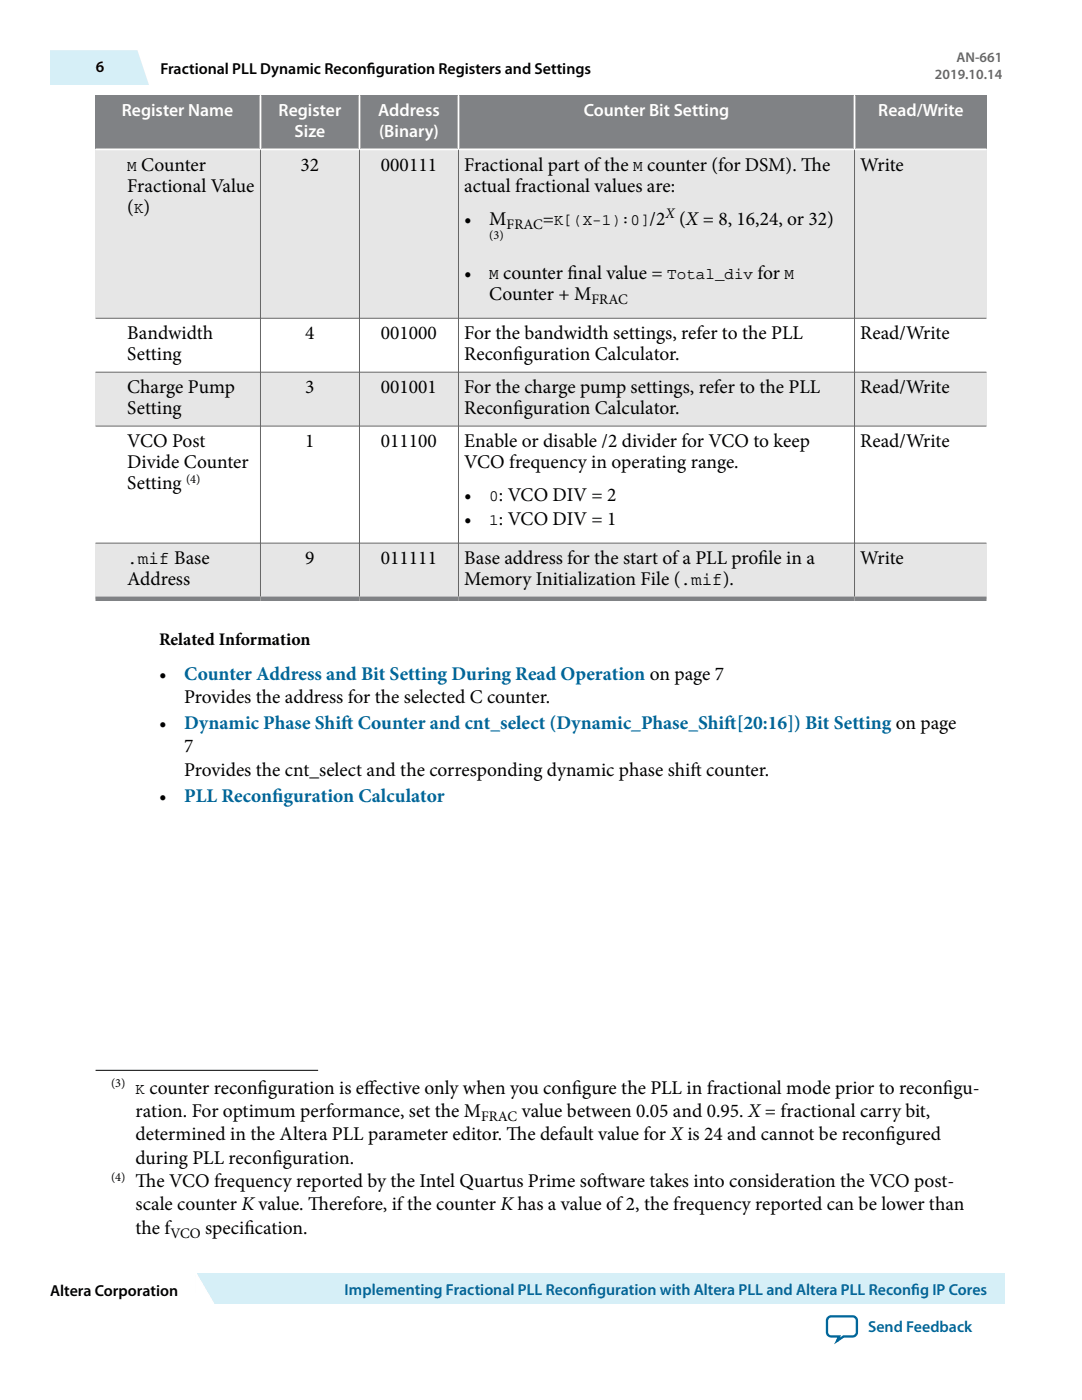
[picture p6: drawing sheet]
<svg xmlns="http://www.w3.org/2000/svg" width="216mm" height="279mm" viewBox="0 0 216 279" stroke-linecap="round" stroke-linejoin="round" font-family="sans-serif">
<defs><g id="words">
<g font-size="3.9">
<text x="28.2" y="34">Counter</text>
<text x="60" y="34">32</text>
<text x="76" y="34">000111</text>
<text x="92.6" y="34">Fractional part of the</text>
<text x="129.1" y="34">counter (for DSM). T</text>
<text x="159.9" y="34">he</text>
<text x="171.7" y="34">Write</text>
<text x="25.4" y="38.3">Fractional Value</text>
<text x="92.6" y="38.3">actual fractional values are:</text>
<text x="25.4" y="42.5">( )</text>
<text x="92.6" y="44.8">•</text>
<text x="97.6" y="44.8">M</text>
<text x="108.3" y="44.8">=</text>
<text x="129.6" y="44.8">/2</text>
<text x="135.5" y="44.8">(X= 8, 16,24, or 32)</text>
<text x="92.6" y="55.6">•</text>
<text x="97.6" y="59.9">Counter + M</text>
<text x="100.4" y="55.6">counter f</text>
<text x="113.2" y="55.6">inal value =</text>
<text x="151.2" y="55.6">for</text>
<text x="25.4" y="67.7">Bandwidth</text>
<text x="25.4" y="71.9">Setting</text>
<text x="60.9" y="67.7">4</text>
<text x="76" y="67.7">001000</text>
<text x="92.6" y="71.9">Reconf</text>
<text x="92.6" y="67.7">For the bandwidth settings, refer to the PLL</text>
<text x="102.4" y="71.9">iguration Calculator.</text>
<text x="171.7" y="67.7">Read/Write</text>
<text x="25.4" y="78.4">Charge Pump</text>
<text x="25.4" y="82.7">Setting</text>
<text x="60.9" y="78.4">3</text>
<text x="76" y="78.4">001001</text>
<text x="92.6" y="78.4">For the charge pump settings, refer to the PLL</text>
<text x="92.6" y="82.7">Reconf</text>
<text x="102.4" y="82.7">iguration Calculator.</text>
<text x="171.7" y="78.4">Read/Write</text>
<text x="25.4" y="89.2">VCO Post</text>
<text x="60.9" y="89.2">1</text>
<text x="76" y="89.2">011100</text>
<text x="92.6" y="89.2">Enable or disable /2 divider for VCO to keep</text>
<text x="171.7" y="89.2">Read/Write</text>
<text x="25.4" y="93.4">Divide Counter</text>
<text x="92.6" y="93.4">VCO frequency in operating range.</text>
<text x="25.4" y="97.6">Setting</text>
<text x="92.6" y="100">•</text>
<text x="99.5" y="100">: VCO DIV = 2</text>
<text x="92.6" y="104.7">•</text>
<text x="99.5" y="104.7">: VCO DIV = 1</text>
<text x="60.9" y="112.5">9</text>
<text x="76" y="112.5">011111</text>
<text x="92.6" y="112.5">Base address for the start of a PLL prof</text>
<text x="151.3" y="112.5">ile in a</text>
<text x="171.7" y="112.5">Write</text>
<text x="25.4" y="116.8">Address</text>
<text x="92.6" y="116.8">Memory Initialization File (.mif).</text>
<text x="31.8" y="135.6">•</text>
<text x="36.7" y="140.3">Provides the address for the selected C counter.</text>
<text x="31.8" y="145.5">•</text>
<text x="36.7" y="150.1">7</text>
<text x="36.7" y="154.8">Provides the cnt_select and the corresponding dynamic phase shif counter.</text>
<text x="137.8" y="154.8">t</text>
<text x="31.8" y="160">•</text>
<text x="29.8" y="218.3">counter reconf</text>
<text x="51.4" y="218.3">iguration is ef</text>
<text x="72.7" y="218.3">fective only when you conf</text>
<text x="114.1" y="218.3">igure the PLL in fractional mode prior to reconf</text>
<text x="188.2" y="218.3">igu‐</text>
<text x="27" y="227.6">determined in the Altera PLL parameter editor. T</text>
<text x="27.1" y="222.9">ration. For optimum performance, set the M</text>
<text x="101.1" y="227.6">he default value for Xis 24 and cannot be reconf</text>
<text x="104.1" y="222.9">value between 0.05 and 0.95. X= fractional carry bit,</text>
<text x="176.7" y="227.6">igured</text>
<text x="27" y="232.2">during PLL reconf</text>
<text x="54.4" y="232.2">iguration.</text>
<text x="27" y="236.9">T</text>
<text x="27" y="236.9">he VCO frequency reported by the Intel Quartus Prime sof</text>
<text x="119.1" y="236.9">tware takes into consideration the VCO post-</text>
<text x="27" y="241.5">scale counter Kvalue. T</text>
<text x="61.5" y="241.5">herefore, if the counter Khas a value of 2, the frequency reported can be lower than</text>
<text x="27" y="246.2">the f</text>
<text x="40.9" y="246.2">specif</text>
<text x="48.8" y="246.2">ication.</text>
</g>
<g font-size="3.9" fill="#069">
<text x="36.7" y="135.6">Counter Address and Bit Setting During Read Operation on page 7</text>
<text x="36.7" y="145.5">Dynamic Phase Shif Counter and cnt_select (Dynamic_Phase_Shif</text>
<text x="68.1" y="145.5">t</text>
<text x="144.5" y="145.5">t[20:16]) Bit Setting on page</text>
<text x="36.7" y="160">PLL Reconf</text>
<text x="54.3" y="160">iguration Calculator</text>
</g>
<g font-size="3.5" fill="#fff">
<text x="24.3" y="23.1">Register Name</text>
<text x="55.6" y="23.1">Register</text>
<text x="75.5" y="23.1">Address</text>
<text x="116.5" y="23.1">Counter Bit Setting</text>
<text x="175.2" y="23.1">Read/Write</text>
<text x="58.8" y="27.3">Size</text>
<text x="75.6" y="27.3">(Binary)</text>
</g>
<g font-size="3.5">
<text x="25.4" y="112.5">.mif Base</text>
<text x="31.7" y="128.8">Related Information</text>
</g>
<g font-size="3.2">
<text x="19.2" y="14.4">6</text>
<text x="32" y="14.7">Fractional PLL Dynamic Reconf</text>
<text x="73.2" y="14.7">iguration Registers and Settings</text>
<text x="25.4" y="34">M</text>
<text x="126.3" y="34">M</text>
<text x="26.7" y="42.5">K</text>
<text x="110.6" y="44.8">K[(X-1):0]</text>
<text x="97.6" y="55.6">M</text>
<text x="133.1" y="55.6">Total_div</text>
<text x="156.5" y="55.6">M</text>
<text x="97.6" y="100">0</text>
<text x="97.6" y="104.7">1</text>
<text x="27.1" y="218.3">K</text>
<text x="10" y="258.7">Altera Corporation</text>
</g>
<g font-size="3.2" fill="#069">
<text x="68.8" y="258.4">Implementing Fractional PLL Reconf</text>
<text x="117.4" y="258.4">iguration with Altera PLL and Altera PLL Reconf</text>
<text x="181.8" y="258.4">ig IP Cores</text>
<text x="173.2" y="265.9">Send Feedback</text>
</g>
<g font-size="2.9">
<text x="101.1" y="45.6">FRAC</text>
<text x="132.8" y="43.5">X</text>
<text x="118" y="60.6">FRAC</text>
<text x="96" y="223.7">FRAC</text>
<text x="34" y="247">VCO</text>
</g>
<g font-size="2.8" fill="#666">
<text x="186.6" y="15.8">2019.10.14</text>
<text x="190.9" y="12.4">AN-661</text>
</g>
<g font-size="2.5">
<text x="97.6" y="47.8">(3)</text>
<text x="37.1" y="96.4">(4)</text>
<text x="22.2" y="217">(3)</text>
<text x="22.2" y="235.6">(4)</text>
</g>
</g></defs>
<g fill="#e6e6e6">
<path d="M19 29.8h177.8v33.7h-177.8z" fill-rule="evenodd"/>
<path d="M19 74.3h177.8v10.7h-177.8z" fill-rule="evenodd"/>
<path d="M19 108.4h177.8v11.1h-177.8z" fill-rule="evenodd"/>
</g>
<g fill="#808285">
<path d="M19 19.1h32.8v10.5h-32.8z" fill-rule="evenodd"/>
<path d="M52.2 19.1h19.4v10.5h-19.4z" fill-rule="evenodd"/>
<path d="M71.9 19.1h19.4v10.5h-19.4z" fill-rule="evenodd"/>
<path d="M91.7 19.1h78.6v10.5h-78.6z" fill-rule="evenodd"/>
<path d="M170.7 19.1h26.1v10.5h-26.1z" fill-rule="evenodd"/>
</g>
<path d="M52 19.1v10.7M71.7 19.1v10.7M91.5 19.1v10.7M170.5 19.1v10.7M19 29.8h177.8" fill="none" stroke="#fff" stroke-width=".35"/>
<path d="M52 29.8v89.3M71.7 29.8v89.3M91.5 29.8v89.3M170.5 29.8v89.3M19 63.5h177.8M19 74.3h177.8M19 85h177.8M19 108.4h177.8" fill="none" stroke="#666" stroke-width=".2"/>
<path d="M19 119.5h177.8" fill="none" stroke="#808285" stroke-width=".88"/>
<path d="M19 213.6h44.5" fill="none" stroke="#000" stroke-width=".2"/>
<path d="M10 10h17.4l2.6 6.8h-20z" fill="#d6eff7"/>
<path d="M39 254h161.5v6.2h-161.5z" fill-rule="evenodd" fill="#d6eff7"/>
<path d="M39.1 254l4.4 6.2h-4.5z" fill="#fff"/>
<path d="M39 260.2l.1-6.2 3.6 6.2" fill="none" stroke="#fff" stroke-width=".27"/>
<path d="M165.3 263l.6-.3h4.2a.85 .85 0 0 1 .9 .9v2.3a.85 .85 0 0 1-.9 .8h-1.8l-1.3 .9 .4-.9h-1.5a.85 .85 0 0 1-.9-.8v-2.3z" fill="none" stroke="#0065a4" stroke-width=".46"/>
<use href="#words"/>
</svg>
